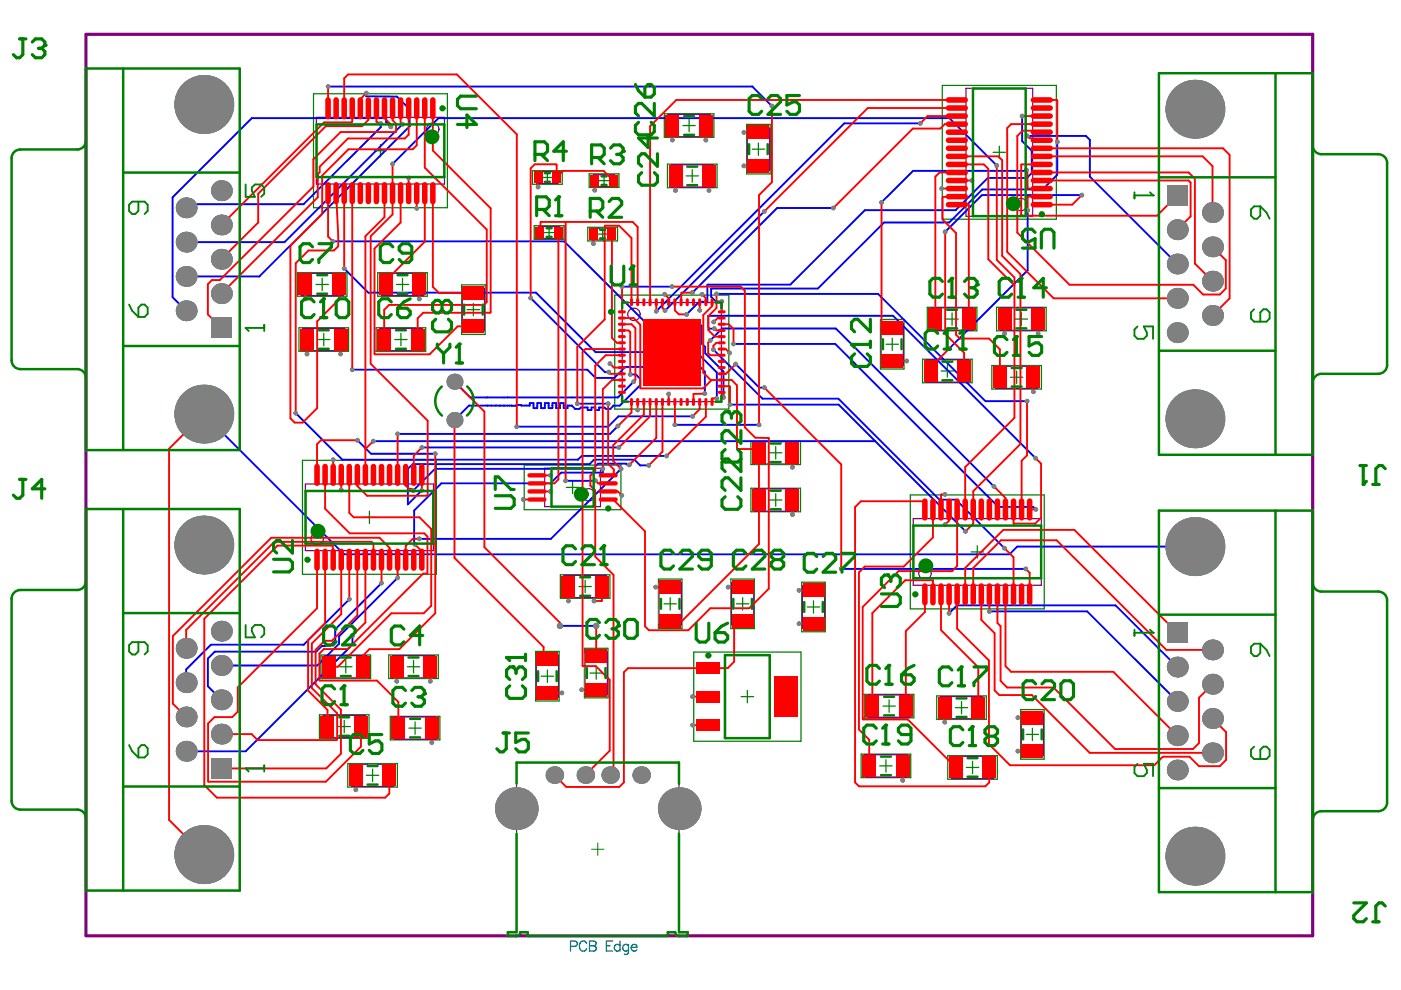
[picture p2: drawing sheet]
<svg xmlns="http://www.w3.org/2000/svg" width="297mm" height="210mm" viewBox="0 0 297 210" stroke-linecap="round" stroke-linejoin="round" font-family="sans-serif">
<g fill="none" stroke="#008000" stroke-width=".26">
<path d="M66.5 19.9h28.4v24.1h-28.4zM199.8 18.1h24.2v28.4h-24.2zM79.3 32h2.7M80.7 30.6v2.7M112.9 36.2h6.3v2.9h-6.3zM114.8 37.6h2.5M116.1 36.4v2.5M124.9 36.9h6.3v2.8h-6.3zM126.8 38.3h2.5M128.1 37.1v2.4M140.8 24.1h10.6v5h-10.6zM141.5 34.8h10.5v5h-10.5z"/>
<path d="M144.8 26.6h2.6M145.5 37.3h2.6M146.1 25.3v2.6M146.8 36v2.6M158.3 26.4h5v10.5h-5zM159.5 31.6h2.6M160.8 30.3v2.6M210.6 32.3h2.6M211.9 31v2.6M63.1 57.8h10.5v5h-10.5zM68.3 59v2.6M80.1 57.8h10.5v5h-10.5z"/>
<path d="M85.3 59v2.6M113.3 47.9h6.3v2.9h-6.3zM115.2 49.3h2.5M116.4 48.1v2.5M124.6 48.2h6.3v2.9h-6.3zM126.5 49.6h2.5M127.8 48.4v2.5M63.4 69.5h10.5v5h-10.5zM67 60.3h2.6M67.3 72h2.7M68.6 70.7v2.6M79.7 69.5h10.6v5h-10.6z"/>
<path d="M83.7 72h2.6M84 60.3h2.7M85 70.7v2.6M97.9 60.4h5v10.5h-5zM99 65.7h2.7M100.4 64.3v2.7M130.3 62.6h24.2v24.1h-24.2zM141.1 74.7h2.6M142.4 73.3v2.7M186.7 67.7h5v10.5h-5zM187.9 73h2.6M189.2 71.7v2.6"/>
<path d="M195.6 76.2h10.5v5h-10.5zM196.6 65.2h10.5v4.9h-10.5zM199.5 78.7h2.7M200.5 67.7h2.7M200.9 77.3v2.7M201.9 66.3v2.7M210.3 77.5h10.5v5h-10.5zM211.3 65.2h10.5v4.9h-10.5zM214.2 80h2.7M215.2 67.7h2.7M215.5 78.7v2.6M216.5 66.3v2.7"/>
<path d="M64.1 97.6h28.4v24.2h-28.4zM111.1 98.6h20.5v9.5h-20.5zM159.2 93.5h10.5v5h-10.5zM163.2 96h2.6M164.5 94.7v2.6M77 109.7h2.6M78.3 108.4v2.6M120.1 103.3h2.6M121.4 102v2.7M159.2 103.5h10.5v5h-10.5zM163.2 106h2.6M164.5 104.7v2.6"/>
<path d="M193 104.9h28.4v24.2h-28.4zM205.9 117h2.6M207.2 115.7v2.6M68.1 138.9h10.5v5h-10.5zM82.4 138.9h10.5v5h-10.5zM113.6 138.1h5v10.5h-5zM118.8 121.9h10.5v5h-10.5zM122.8 124.4h2.6M123.9 137.5h5v10.5h-5zM124.1 123v2.7M139.6 122.8h5v10.5h-5zM140.8 128h2.6"/>
<path d="M142.1 126.7v2.6M147.1 138.3h22.7v18.9h-22.7zM155 122.8h5v10.5h-5zM156.1 128h2.7M157.5 126.7v2.6M170 123.4h5v10.5h-5zM171.2 128.7h2.6M172.5 127.4v2.6M67.7 151.5h10.5v5h-10.5zM71.7 154h2.6M72 141.4h2.6M73 152.7v2.7"/>
<path d="M73.3 140.1v2.6M82.8 151.9h10.5v5h-10.5zM86.4 141.4h2.6M86.7 154.4h2.6M87.7 140.1v2.6M88 153.1v2.6M114.7 143.4h2.7M116.1 142.1v2.6M125.1 142.7h2.6M126.4 141.4v2.6M157.1 147.7h2.7M158.5 146.4v2.6"/>
<path d="M182.6 159.9h10.5v5h-10.5zM183.2 147.2h10.6v5h-10.6zM187.2 149.7h2.6M188.5 148.4v2.6M198.6 147.5h10.5v5h-10.5zM202.5 150h2.7M203.9 148.7v2.7M216.4 150.5h5v10.5h-5zM217.6 155.7h2.6M218.9 154.4v2.6M73.7 161.9h10.6v5h-10.6zM77.7 164.4h2.6"/>
<path d="M79 163.1v2.6M186.5 162.4h2.7M187.8 161.1v2.6M200.9 160.2h10.6v5h-10.6zM204.9 162.7h2.6M206.2 161.4v2.6"/>
</g>
<path d="M126.7 178.7v2.7M125.4 180.1h2.7" fill="none" stroke="#008000" stroke-width=".21"/>
<g fill="none" stroke="#800080" stroke-width=".26">
<path d="M204.8 18.7h14.1v27.2h-14.1zM67.1 24.9h27.1v14.1h-27.1zM113.8 36.4h4.5v2.5h-4.5zM125.8 37.1h4.5v2.4h-4.5zM141.6 24.3h9v4.7h-9zM142.3 34.9h8.9v4.8h-8.9zM158.4 27.2h4.8v8.9h-4.8zM63.8 57.9h9v4.8h-9zM80.9 57.9h8.9v4.8h-8.9zM114.2 48.1h4.5v2.5h-4.5zM125.5 48.4h4.5v2.5h-4.5zM64.2 69.6h8.9v4.8h-8.9z"/>
<path d="M80.5 69.6h9v4.8h-9zM98 61.2h4.7v8.9h-4.7zM131.9 64.2h21v21h-21zM186.8 68.5h4.7v9h-4.7zM196.4 76.3h8.9v4.7h-8.9zM197.4 65.3h8.9v4.7h-8.9zM211.1 77.6h8.9v4.8h-8.9zM212.1 65.3h8.9v4.7h-8.9zM115.5 99.3h11.8v8.1h-11.8zM160 93.6h8.9v4.8h-8.9zM64.7 102.6h27.2v14.1h-27.2zM160 103.6h8.9v4.8h-8.9z"/>
<path d="M193.6 110h27.2v14.1h-27.2zM68.8 139h9v4.7h-9zM83.2 139h8.9v4.7h-8.9zM113.7 138.9h4.7v8.9h-4.7zM119.6 122h8.9v4.7h-8.9zM124 138.2h4.8v9h-4.8zM139.7 123.6h4.8v8.9h-4.8zM153.6 138.9h9.7v17.6h-9.7zM155.1 123.6h4.7v8.9h-4.7zM170.1 124.2h4.7v9h-4.7zM68.5 151.7h9v4.7h-9zM83.5 152h9v4.7h-9z"/>
<path d="M184 147.3h9v4.8h-9zM199.4 147.7h8.9v4.7h-8.9zM216.5 151.2h4.8v9h-4.8zM74.5 162h9v4.7h-9zM109.5 161.7h34.5v36h1.8v.7h-1.8a.79 .79 0 0 1-.8-.7h-1.6v.7h-29.7v-.7h-1.6a.79 .79 0 0 1-.8 .7h-1.8v-.7h1.8zM183.4 160h8.9v4.7h-8.9zM201.7 160.4h9v4.7h-9z"/>
<circle cx="91.7" cy="27.4" r="1.31"/>
<circle cx="216.4" cy="43.4" r="1.31"/>
<circle cx="134.4" cy="66.6" r="1.31"/>
<circle cx="67.2" cy="114.3" r="1.31"/>
<circle cx="124.8" cy="104.9" r="1.31"/>
<circle cx="196.1" cy="121.6" r="1.31"/>
</g>
<path d="M111.9 198.4h29.7" fill="none" stroke="#008080" stroke-width=".26"/>
<path d="M125 199.5h.9l.4 .2v.6l-.4 .2a.56 .56 0 0 1 .5 .6 .56 .56 0 0 1-.5 .6h-.9zM129.9 199.5h-1.3v2.2h1.3M131.5 199.5v2.2M121 200.6h.9a.56 .56 0 0 0 .5-.5 .56 .56 0 0 0-.5-.6h-.9v2.2M124.4 200a.79 .79 0 0 0-.9-.5 .79 .79 0 0 0-.6 .8 .93 .93 0 0 0 .2 1 .93 .93 0 0 0 1 .3l.3-.5M125 200.5h.9M128.6 200.5h.8M131.5 200.5a.68 .68 0 0 0-1-.1 .68 .68 0 0 0 0 1 .68 .68 0 0 0 1-.1M133.3 200.5a.68 .68 0 0 0-1.1-.1 .68 .68 0 0 0 0 1 .68 .68 0 0 0 1.1-.1M133.3 200.2v1.7a.56 .56 0 0 1-.4 .4 .56 .56 0 0 1-.6 0M133.8 200.8a.67 .67 0 0 0 .4 .8 .67 .67 0 0 0 .8-.3M133.9 200.5a.59 .59 0 0 1 .7-.3 .59 .59 0 0 1 .4 .6h-1.2z" fill="none" stroke="#008080" stroke-width=".27"/>
<path d="M18.2 7.3h260.1v191.1h-260.1z" fill="none" stroke="#800080" stroke-width=".67"/>
<g fill="none" stroke="#00f" stroke-width=".4">
<path d="M69.6 18.4h89.9l4.2 4.1M77.7 19.8v.6l6.5 .1 2.7 2.7v3.6l-31.9 31.8h-15.5M80.7 26.2v.8l-16.3 16.3h-24.2l-.7 .8M82.9 26.9l-1-1-.1-.9h-28.4l-16.8 16.8v21.2l2.9 2.9M83.2 34.8l9.8-9.8h108.3l10 10.1M85.4 26.3l-25.1 25h-20.8M195.1 26.2h-16.1l-39.9 39.8M216.7 24.6v5.3l2.1 2.1v4.7l-1.1 1h-8.3l-6.8 6.9h-19.2l-15.8 15.7h-17.6v3.6l-1.8 .1-2.6 2.7M217.6 36l-.2 .2h-23.8l-6.7 6.7M217.8 28.8h12.4l.9 .9v7.8l18.5 18.5M224.2 30.1v7l-3.1 3.1h-12.8l-7 7h-13.9l-14 14h-22.6v1.7l1 1h1.2M70.6 51.2h49l17 16.9h11.2l1 1.1v3.7l.7 .6v1.4l3.9 3.9v5.5"/>
<path d="M73 56.9l5.1 5.1h35.6l12.6 12.7h21.4l4.3 4.3v5.5M162 44.8l-21 21.1M176.7 44.1h-11.9l-18 17.9M217.9 44.6v12.7l-16.6 16.6M229.4 41.4h-21.2l-7.8 7.8M74.7 78.4h49.8l1.8 1.7h3.9l2.4-2.3h15.8l1 1v4.7M112.5 63.2l15.7 15.7h.9M131.9 60.8h10.6M133.6 79.4h1.2l1 .9v1.4l-4.4 4.3h-1.4l-.6 .7h-.9l-.3-.3h-1.2v.5h-.8v-.5h-.8v.5h-.8v-.5h-1.4l-.3 .3h-1l-.6-.7h-1v.5h-.8v-1h-.8v1h-.8v-1h-.8v1h-.8v-1h-.8v1h-.8v-1h-.8v1h-.8v-1h-.8v.5h-1.8v-.1h-.8v.1h-.4h-9.9l-3 3.1M150.6 72.2l2.5-2.5h24.1l33.5 33.4M151.2 74.1l10.5 10.4h16.1l21.4 21.4h3.5l10.2 10.3M151.4 69.7h-1l-.2-.2v-2.5h39.1l30.3 30.1"/>
<path d="M151.9 62.3h34.3l22.7 22.8h8.9M155.5 72.9h21.6l34.6 34.6h7.4l.5 .5M156 77.2l5 5h1.1M43.2 87.8l29.8 29.7h141l1.7-1.6h37.6M62.7 87.6l9.9 9.9h49.9l.8-.8h18M75.8 93.3l2.9 2.9h13.6M79.1 93.5h106.5M89.5 94.9h41.7M96.4 80.9l3.3 3.4h31.3l3.4-3.4M103.4 86h.1M104.2 86h.1M106 86h.1"/>
<path d="M106.8 86h.1M122.4 85.6h6.5M127.8 99.4l-.1 .8h-8.7l-2.3 2.3h-23.1l-5.8 5.7v7.1l.2 .1M131 90.3l-1.7 1.7h-45M131.7 99.4l-14.9 14.9h-27.9M133.4 98.6h-.4l-.2-.3h-6l-1.1 1.1h-33.5l-4.6 4.6M137.6 98.7h-1.9l-1.2-1.2h-8.6l-.9 .9h-37.5l-1 1v7.5l2.9-2.9M143.1 90.1h17.8M146.8 88.3h-15.7l-2.2 2.2h-19.3M154.8 85.8h23l7.8 7.7M185.6 93.5l19.1 19.2M119.9 101.9h6.4"/>
<path d="M74.1 127.1l-9.7 9.6h-19.7l-5.2 5.2v2.8M74.7 134.7v2l-22.6 22.6h-12.6M80.9 123.6l-9.8 9.8v2.4l-1.2 1.2h-1.7l-1.2 1.2h-21.5l-1.4 1.4v5.9l2.8 2.9M84.3 122.5l-12.4 12.4v1.6l-4.6 4.6h-20.4M118.7 132.7h7.7M178.4 120.6h39.1M201.2 130l1.7-1.6h33.6l13.1 13M209.8 129.6h20.7l19.1 19.1"/>
</g>
<g fill="#808080">
<circle cx="126.4" cy="132.7" r=".67"/>
<circle cx="118.7" cy="132.7" r=".67"/>
<circle cx="134.4" cy="80.9" r=".5"/>
<circle cx="133.6" cy="79.4" r=".5"/>
<circle cx="74.1" cy="127.1" r=".5"/>
<circle cx="85.4" cy="26.3" r=".5"/>
<circle cx="74.7" cy="134.7" r=".5"/>
<circle cx="82.9" cy="26.9" r=".5"/>
<circle cx="84.3" cy="122.5" r=".5"/>
<circle cx="142.5" cy="60.8" r=".5"/>
<circle cx="131.9" cy="60.8" r=".5"/>
<circle cx="119.9" cy="101.9" r=".5"/>
<circle cx="126.3" cy="101.9" r=".5"/>
<circle cx="75.8" cy="93.3" r=".5"/>
<circle cx="92.3" cy="96.2" r=".5"/>
<circle cx="217.9" cy="44.6" r=".5"/>
<circle cx="201.3" cy="73.9" r=".5"/>
<circle cx="217.6" cy="36" r=".5"/>
<circle cx="186.9" cy="42.9" r=".5"/>
<circle cx="211.3" cy="35.1" r=".5"/>
<circle cx="83.2" cy="34.8" r=".5"/>
<circle cx="80.7" cy="26.2" r=".5"/>
<circle cx="77.7" cy="19.8" r=".5"/>
<circle cx="79.1" cy="93.5" r=".5"/>
<circle cx="131" cy="90.3" r=".5"/>
<circle cx="84.3" cy="92" r=".5"/>
<circle cx="149.4" cy="83.5" r=".5"/>
<circle cx="74.7" cy="78.4" r=".5"/>
<circle cx="150.6" cy="72.2" r=".5"/>
<circle cx="210.7" cy="103.1" r=".5"/>
<circle cx="176.7" cy="44.1" r=".5"/>
<circle cx="146.8" cy="62" r=".5"/>
<circle cx="133.4" cy="98.6" r=".5"/>
<circle cx="87.6" cy="104" r=".5"/>
<circle cx="73" cy="56.9" r=".5"/>
<circle cx="152" cy="84.5" r=".5"/>
<circle cx="151.4" cy="69.7" r=".5"/>
<circle cx="219.6" cy="97.1" r=".5"/>
<circle cx="139.1" cy="66" r=".5"/>
<circle cx="195.1" cy="26.2" r=".5"/>
<circle cx="131.2" cy="94.9" r=".5"/>
<circle cx="89.5" cy="94.9" r=".5"/>
<circle cx="141.3" cy="96.7" r=".5"/>
<circle cx="62.7" cy="87.6" r=".5"/>
<circle cx="217.8" cy="85.1" r=".5"/>
<circle cx="151.9" cy="62.3" r=".5"/>
<circle cx="141" cy="65.9" r=".5"/>
<circle cx="162" cy="44.8" r=".5"/>
<circle cx="131.7" cy="99.4" r=".5"/>
<circle cx="88.9" cy="114.3" r=".5"/>
<circle cx="146.8" cy="88.3" r=".5"/>
<circle cx="109.6" cy="90.5" r=".5"/>
<circle cx="212.9" cy="116.2" r=".5"/>
<circle cx="151.2" cy="74.1" r=".5"/>
<circle cx="145.6" cy="66.7" r=".5"/>
<circle cx="216.7" cy="24.6" r=".5"/>
<circle cx="137.6" cy="98.7" r=".5"/>
<circle cx="89.4" cy="104" r=".5"/>
<circle cx="70.6" cy="51.2" r=".5"/>
<circle cx="153.4" cy="84.3" r=".5"/>
<circle cx="219.6" cy="108" r=".5"/>
<circle cx="155.5" cy="72.9" r=".5"/>
<circle cx="127.8" cy="99.4" r=".5"/>
<circle cx="88" cy="115.4" r=".5"/>
<circle cx="143.1" cy="90.1" r=".5"/>
<circle cx="160.9" cy="90.1" r=".5"/>
<circle cx="163.7" cy="22.5" r=".5"/>
<circle cx="69.6" cy="18.4" r=".5"/>
<circle cx="156" cy="77.2" r=".5"/>
<circle cx="162.1" cy="82.2" r=".5"/>
<circle cx="178.4" cy="120.6" r=".5"/>
<circle cx="217.5" cy="120.6" r=".5"/>
<circle cx="153" cy="63.9" r=".5"/>
<circle cx="224.2" cy="30.1" r=".5"/>
<circle cx="209.8" cy="129.6" r=".5"/>
<circle cx="217.8" cy="28.8" r=".5"/>
<circle cx="204.7" cy="112.7" r=".5"/>
<circle cx="154.8" cy="85.8" r=".5"/>
<circle cx="122.4" cy="85.6" r=".5"/>
<circle cx="128.9" cy="85.6" r=".5"/>
<circle cx="80.9" cy="123.6" r=".5"/>
<circle cx="229.4" cy="41.4" r=".5"/>
<circle cx="200.4" cy="49.2" r=".5"/>
<circle cx="200.3" cy="104.8" r=".5"/>
<circle cx="148.8" cy="62.4" r=".5"/>
<circle cx="151.3" cy="68.3" r=".5"/>
<circle cx="140.9" cy="62.4" r=".5"/>
<circle cx="148.3" cy="65.8" r=".5"/>
<circle cx="112.5" cy="63.2" r=".5"/>
<circle cx="129.1" cy="78.9" r=".5"/>
<circle cx="129.3" cy="77.1" r=".5"/>
<circle cx="201.2" cy="130" r=".5"/>
<circle cx="200.4" cy="111.2" r=".5"/>
<circle cx="131.8" cy="105" r=".5"/>
<circle cx="154.7" cy="74.8" r=".5"/>
<circle cx="125.9" cy="127.4" r=".5"/>
<circle cx="75.4" cy="167.5" r=".5"/>
<circle cx="91.2" cy="144.4" r=".5"/>
<circle cx="72.3" cy="103.9" r=".5"/>
<circle cx="119.1" cy="146.9" r=".5"/>
<circle cx="123.3" cy="146.2" r=".5"/>
<circle cx="111" cy="105.9" r=".5"/>
<circle cx="72.2" cy="75.1" r=".5"/>
<circle cx="116.7" cy="104.2" r=".5"/>
<circle cx="64.8" cy="63.4" r=".5"/>
<circle cx="146.8" cy="147.7" r=".5"/>
<circle cx="139" cy="124.5" r=".5"/>
<circle cx="154.4" cy="124.5" r=".5"/>
<circle cx="141.8" cy="83.5" r=".5"/>
<circle cx="86.6" cy="37.8" r=".5"/>
<circle cx="169.4" cy="125.1" r=".5"/>
<circle cx="168" cy="109.1" r=".5"/>
<circle cx="125.8" cy="51.7" r=".5"/>
<circle cx="168" cy="99.1" r=".5"/>
<circle cx="114.1" cy="39.6" r=".5"/>
<circle cx="200.3" cy="153.1" r=".5"/>
<circle cx="150.3" cy="40.4" r=".5"/>
<circle cx="215.8" cy="152.2" r=".5"/>
<circle cx="192.2" cy="76.5" r=".5"/>
<circle cx="149.7" cy="29.7" r=".5"/>
<circle cx="157.7" cy="35.2" r=".5"/>
<circle cx="220.1" cy="70.7" r=".5"/>
<circle cx="206.1" cy="38.3" r=".5"/>
<circle cx="91.6" cy="157.4" r=".5"/>
<circle cx="84.1" cy="144.4" r=".5"/>
<circle cx="70.6" cy="97.5" r=".5"/>
<circle cx="120.5" cy="127.4" r=".5"/>
<circle cx="65.1" cy="75.1" r=".5"/>
<circle cx="116.7" cy="100.8" r=".5"/>
<circle cx="146.8" cy="153.7" r=".5"/>
<circle cx="88.9" cy="63.4" r=".5"/>
<circle cx="135.2" cy="86.9" r=".5"/>
<circle cx="88.4" cy="44.2" r=".5"/>
<circle cx="169.4" cy="132.2" r=".5"/>
<circle cx="191.4" cy="165.5" r=".5"/>
<circle cx="126.1" cy="40.3" r=".5"/>
<circle cx="143.2" cy="40.4" r=".5"/>
<circle cx="215.8" cy="159.3" r=".5"/>
<circle cx="142.6" cy="29.7" r=".5"/>
<circle cx="157.7" cy="28.1" r=".5"/>
<circle cx="219.1" cy="83.1" r=".5"/>
<circle cx="213" cy="70.7" r=".5"/>
<circle cx="199.7" cy="40" r=".5"/>
<circle cx="137.7" cy="69.9" r=".87"/>
<circle cx="140.9" cy="69.9" r=".87"/>
<circle cx="144" cy="69.9" r=".87"/>
<circle cx="147.2" cy="69.9" r=".87"/>
<circle cx="137.7" cy="73.1" r=".87"/>
<circle cx="140.9" cy="73.1" r=".87"/>
<circle cx="144" cy="73.1" r=".87"/>
<circle cx="147.2" cy="73.1" r=".87"/>
<circle cx="137.7" cy="76.2" r=".87"/>
<circle cx="140.9" cy="76.2" r=".87"/>
<circle cx="144" cy="76.2" r=".87"/>
<circle cx="147.2" cy="76.2" r=".87"/>
<circle cx="137.7" cy="79.4" r=".87"/>
<circle cx="140.9" cy="79.4" r=".87"/>
<circle cx="144" cy="79.4" r=".87"/>
<circle cx="147.2" cy="79.4" r=".87"/>
<circle cx="96.4" cy="89.1" r="1.71"/>
<circle cx="96.4" cy="80.9" r="1.71"/>
<circle cx="46.9" cy="148.4" r="2.22"/>
<circle cx="46.9" cy="141.1" r="2.22"/>
<circle cx="46.9" cy="62.3" r="2.22"/>
<circle cx="46.9" cy="55" r="2.22"/>
<circle cx="46.9" cy="47.7" r="2.22"/>
<circle cx="46.9" cy="40.4" r="2.22"/>
<circle cx="109.5" cy="171.4" r="4.5"/>
<circle cx="117.5" cy="164.3" r="1.87"/>
<circle cx="135.9" cy="164.3" r="1.87"/>
<circle cx="129.4" cy="164.3" r="1.87"/>
<circle cx="257.1" cy="145.1" r="2.22"/>
<circle cx="257.1" cy="152.3" r="2.22"/>
<circle cx="257.1" cy="59.6" r="2.22"/>
<circle cx="257.1" cy="66.9" r="2.22"/>
<circle cx="257.1" cy="45.1" r="2.22"/>
<circle cx="46.9" cy="155.7" r="2.22"/>
<circle cx="46.9" cy="133.8" r="2.22"/>
<circle cx="257.1" cy="137.8" r="2.22"/>
<circle cx="257.1" cy="159.6" r="2.22"/>
<circle cx="257.1" cy="52.3" r="2.22"/>
<circle cx="39.5" cy="152" r="2.22"/>
<circle cx="39.5" cy="144.7" r="2.22"/>
<circle cx="39.5" cy="65.9" r="2.22"/>
<circle cx="39.5" cy="58.6" r="2.22"/>
<circle cx="39.5" cy="44.1" r="2.22"/>
<circle cx="124.1" cy="164.3" r="1.87"/>
<circle cx="144" cy="171.4" r="4.5"/>
<circle cx="249.6" cy="163.3" r="2.22"/>
<circle cx="249.6" cy="141.4" r="2.22"/>
<circle cx="249.6" cy="148.7" r="2.22"/>
<circle cx="249.6" cy="56" r="2.22"/>
<circle cx="249.6" cy="63.3" r="2.22"/>
<circle cx="39.5" cy="159.3" r="2.22"/>
<circle cx="39.5" cy="137.5" r="2.22"/>
<circle cx="39.5" cy="51.3" r="2.22"/>
<circle cx="253.3" cy="181.5" r="6.3"/>
<circle cx="253.3" cy="115.9" r="6.3"/>
<circle cx="249.6" cy="156" r="2.22"/>
<circle cx="253.3" cy="23.2" r="6.3"/>
<circle cx="249.6" cy="48.7" r="2.22"/>
<circle cx="249.6" cy="70.5" r="2.22"/>
<circle cx="253.3" cy="88.8" r="6.3"/>
<circle cx="43.2" cy="22.2" r="6.3"/>
<circle cx="43.2" cy="181.2" r="6.3"/>
<circle cx="43.2" cy="115.6" r="6.3"/>
<circle cx="43.2" cy="87.8" r="6.3"/>
</g>
<g fill="#808080">
<path d="M44.7 160.7h4.5v4.4h-4.5z" fill-rule="evenodd"/>
<path d="M44.7 67.3h4.5v4.4h-4.5z" fill-rule="evenodd"/>
<path d="M247.4 39.2h4.4v4.4h-4.4z" fill-rule="evenodd"/>
<path d="M247.4 131.9h4.4v4.5h-4.4z" fill-rule="evenodd"/>
</g>
<g fill="none" stroke="#f00" stroke-width=".4">
<path d="M69.6 18.4v4.6M77.7 19.8l-1.3 1.2v2M73 23v-6.4l.8-.8h23.1l12.7 12.7v62M74.7 23v2.8l-.2 .1h-5.8l-21.8 21.8M78.1 23v2.4l-1.3 1.3h-7.7l-14.4 14.4v6.1l-7.8 7.8M79.8 23v2.8l.9 .4M81.5 23v2l1.4 1.4v.5M83.2 23v2.5l.8 .8-.1 1.7h-11.7l-5.8 5.8v5.8l-19.8 19.8h-1.7l-.8 .8v6.5l2.8 2.8M83.2 34.8v10.7l-4.6 4.6v27l12.1 12.1v15.8l-12.9 .1-2-2v-2.4M84.9 23v2.9l.5 .4M86.6 23v5.6l-.8 .8h-12l-6 5.9v1.2l-.4 .4v4.9l-20.5 20.5M86.6 37.8v3.2"/>
<path d="M88.4 23v7.8l-.9 .8h-13.6l-5.6 5.6v8.2l-6.7 6.7v36.6l.9 .9h1.7l3-3.1v-18.4l4.7-4.6v-3.2M90.1 23v12.5l13.1 13.2v15.4l-.6 .5h-20.1l-1 1.1v6.3M91.8 23v8.9l12.2 12.3v22l-.1 .1h-14.2l-1.1 1.2v4.5M114.1 37.6v2M126.1 38.3v2M130 38.3l-2-2.1h-8.6l-1.4 1.4v-2.6l-.1-.2h-4.5l-.9 .9v27.5M142.6 26.6v3.1M143.2 37.3v3.1M149.7 26.6v3.1M150.3 37.3v3.1M157.7 35.2h3.1M157.7 28.1h3.1"/>
<path d="M163.7 22.5v16.1l-2.8 2.8v48.7M199.7 40h3.2M202.9 34.9h5.7l.9 .9v19.2l5.6 5.5M202.9 33.1h8.8l.8 .9v20.2l3.8 3.9v36.1l-10 9.9v6.9l-1.6 1.7M202.9 21.2h-59.5l-5.6 5.6v37.3M202.9 36.6h-3.7l-.9 .9v30.2M202.9 26.3h-2.6l-.9 1h-5.9l-16.8 16.8M202.9 38.3h3.2M202.9 24.6h-6.2l-1.6 1.6M202.9 22.9h-18.9l-22 21.9M211.3 35.1v20l3.8 3.7v29.8l-10.5 10.4v9M216.7 24.6h4.2"/>
<path d="M217.6 36l.2 .2 .1 3.8h3M217.8 28.8l.4 .4 2.7 .5M220.9 34.9l-4.4 .1v10.5l.2 .2h28.6l4.3-4.3M220.9 28h-2v-.3h-2.1l-1.1 1.1v20.5l11.1 11.1h26.2l2.1 2h3.5l1.3-1.2v-6l-2.8-2.9M220.9 38.3h31.1l.4 .4v7.2l-2.8 2.8M220.9 33.1h34.1l2.1 2.1v9.9M220.9 26.3h-6.5l-.9 .9v26.2l9.9 9.9h26.2M220.9 21.2l3.3 .1v8.8M220.9 36.6h31.1l1.3 1.3v18l3.8 3.7M220.9 31.4h38.4l1.4 1.4v30.5l-3.6 3.6M69.6 41v9.2l1 1M71.3 41l.4 11.2-.9 .9h-5.4l-2.7 2.7v31.8"/>
<path d="M73 41v15.9M74.7 41v37.4M81.5 41v5l-4 4.1v50.6M84.9 41v6.2l-5.5 5.5v22.4h11.7l5.9-5.9h3.4M88.4 41v3.2M90.1 41v10.2l-8.3 8.3v.8M91.8 41v19.8l1.3 1.3h7.3M114.4 49.3l.2-2.2h19.5l1.1 1v16M118.4 49.3v52.4l-.8 .8h-3.8M119.9 47.1v54.8M125.8 49.6v2.1M129.7 49.6v22.1l1.1 1h1"/>
<path d="M186.9 42.9v26.5h2.3M200.4 49.2v21.6l4 4v3.9M202.9 41.7l-3 .1v4.8l2.8 2.8v21.6l.8 .8h6.2l2.3 2.3v5.9M202.9 43.4l2.5 .1v24.2M220.9 41.7h-2.9l-.1 2.9M229.4 41.4l-2.1 2h-6.4M64.8 60.3v3.1M65.1 72v3.1M72.2 72v3.1M88.9 60.3v3.1M129.1 78.9l.3 .4h2.4M129.3 77.1l.9 .8h1.6"/>
<path d="M131.8 74h-7.7l-.6 .6v66.5l2.8 .1 3 3v15l-5.2 5.1M131.8 75.3h-3.4l-2.2 2.2v22.3l-1 1v2.2l1 1v14l3.9 3.9v41.7l-.7 .7M131.8 68.7h2.1l.8 .9v11l-.3 .3M131.8 67.4h2.5l1.5 1.5v13.4h13.3l1.8-1.7M131.8 70.1h1.5l.3 .3v9M131.9 60.8l-.1 5.3M133.9 64.1v-13.6l-2.6-2.6h-3l-.1 19.8-5.8 5.8v12.1M139.1 64.1v1.9M140.5 64.1v1.2l.5 .6M140.9 62.4l.9 .8v.9M142.5 60.8h14.6l.8 .8v29l2.2 2.2 2.9 .1v31.9l-4.1 4.2h-8.3l-4.7 4.6h-8.3l-.8-.8v-20.2l-6.8-6.7h-1M143.1 64.1v1.7l.8 .9h1.7"/>
<path d="M146.8 62h-2.3l-.1 2.1M148.3 64.1v1.7M148.8 62.4l.9 .8v.9M150.6 72.2l-.5 .4v2.3l.5 .4h2.4M151 64.1v.8l-1.9 1.9v12.2l1.6 1.6h4.4l1.2 1.1v13.4l4.6 .1v20.2l-16.2 16.2h-2.6M151.4 69.7l.4 .4h1.2M151.9 62.3v3l-1.7 1.8v2.9l1.4 1.4h1.4M153 68.7h1.5l1 1v3.2M153 66.1h.1M153 67.4h-.8l-.9 .9M153 72.7h-1.1l-.7 .6v.8M153 74h.9l.8 .8"/>
<path d="M153 63.9v2.2M156 77.2l-2.1 2.1h-.9M189.2 76.5h3M201.3 73.9l-4 4v.8M213 67.7v3M219.1 80v3.1M220.1 67.7v3M43.2 87.8l-7.4 7.3v78.7l7.4 7.4M70.6 97.5v3.2M75.8 93.3h-7.7l-.9 .9v6.5M79.1 93.5l-1.6 1.7M84.3 92v8.7"/>
<path d="M89.5 94.9l-1.8 1.7v4.1M92.3 96.2v33.8l-7.6 7.6h-6.4l-1.4 1.5v2.3M96.4 80.9l6.3 6.4v28.7l16 16v.7M96.4 89.1v29.2l18.9 18.9v2.6h.8M128.9 85.6v12.7l1.2 1.2v1.3h-1.1M131.8 80.6h-2l-2 1.9v16.9M133.9 85.2v2.3l-2.9 2.8M135.2 85.2v1.7M136.5 85.2v2.7l-6.5 6.5v3.3l1.7 1.7M137.8 85.2v3.1l-6.6 6.6M139.1 85.2v7.6l-5.7 5.8M140.5 85.2v10.6l-2.9 2.9"/>
<path d="M141.8 83.5v1.7M143.1 85.2v4.9M148.3 85.2v1.6l-1.5 1.5M149.4 83.5h-2.4v1.7M149.7 85.2v3.1l-8.4 8.4M152 84.5h-1v.7M153 83.2h.4v1.1M153 81.9h1.7l.1 .1v3.8M162.1 82.2l16.3 16.3v22.1M168 96v3.1M217.8 85.1v11.4l-1.2 1.2v10.3M219.6 97.1l1.1 1.2v11.5l-1.2 1.2h-4.5l-.1-3"/>
<path d="M67.2 118.7v10.3l-16.8 16.7v5.2l-1.2 1.1h-3.7l-1.4 1.4v12.3h25l7.4-7.4v-4.3M68.9 118.7v13.4l-3.6 3.6v10.7l4.1 4.1v3.5M68.9 100.7v7.2l5.3 5.2h15.7l.7 .7v7.8h-.9l-16 16h-5l-1 1 .1 5.7h12.1l4.6 4.5v5.6M70.6 118.7v-3h-11.8l-15.5 15.5v35.3l2.7 2.6h35.7l.8-.9v-3.8M72.3 118.7v11.5l-6.2 6.2v9.5l5.4 5.3v5.6l-.2 .1h-16.7l-1.2-1.2h-6.5M72.3 100.7v3.2M74.1 100.7v8l.9 1h13.9l2.5 2.5v16.2l-1.6 1.6h-6.8l-11.4 11.4h-1.8M74.1 118.7v8.4M75.8 118.7v11.8l-5.4 5.4h-1.6l-1.9 1.9v7.3l5.4 5.4v9.3l-3.1 3.1h-22.3M77.5 118.7v13.3l-2.8 2.7M79.2 118.7v-3.4l-.4-.4h-20.6l-18.7 18.7v3.9M80.9 118.7v4.9"/>
<path d="M82.6 118.7v-2.5l-2.1-2.2h-23l-20.9 20.9v14.3l2.9 2.8M84.3 118.7v3.8M86 100.7v2.2l.7 .7h.5l.4 .4M88 115.4l1.4 1.5v1.8M88.9 114.3h-1.4l-1.5 1.5v2.9M89.4 100.7v3.3M111 105.9h2.8M113.8 104.2h2.9M113.8 100.8h2.9M126.3 101.9l.5 .6h2.2M129 104.2h2l.8 .8M168 106v3.1"/>
<path d="M196.1 108v-1.7h-13.6l-1.2 1.2v58.4l.8 .8h26.8l.8-.8v-3.2M197.8 108v6l-6.2 6.1h-8.3l-1.2 1.3v33.3l2.2 2.1v5.6M200.3 104.8l-.8 .1v3.1M201.2 108v2.4l-.8 .8M202.9 108v12l-1 1.1h-11.4l-7.6 7.6v23.7l9.6 .1 10.2 10.2M210.7 103.1l2.5 2.5v2.4M212.9 116.2l2 2v7.8M218.3 108h1.3M218.3 108h.1M120.5 124.4v3M126.4 132.7v6.5M127.6 124.4v2.9l-1.7 .1"/>
<path d="M139 124.5h3.1M154.4 124.5h3.1M157.5 131.6h-1.8v8.7l-1.4 1.4h-21.1l-.9 .8v23.4l-1 1h-11.2l-2.6-2.6M169.4 132.2h3.1M169.4 125.1h3.1M196.1 126v3.8l-4 4v15.9M197.8 126l-.1-3h-5.8l-6.9 7v19.7M199.5 126v7.6l7.9 7.9v8.5M201.2 126v4M202.9 126v7.3l6.8 6.7v17.8l4.4 4.5h30.6l1.8-1.9h5.7l2 2.1h4.4l1.4-1.4v-5.9l-2.9-2.9M204.6 126v-5.6l8.1-8.1h15.1l21.8 21.9M206.3 126v-5.6l5.9-5.8h11.8l23.3 23.2h9.8"/>
<path d="M208.1 126v5.4l2.8 2.8v12.2l1 1h6.9l12.2 12.2h26.1M209.8 126v3.6M211.5 126v6.1l.6 .7v11.6l1.4 1.4h9.9l13 13h16.6l1.2-1.3v-9.6l2.9-2.8M213.2 126v15.2l1.2 1.2h21.6l13.6 13.6M217.5 120.6l.8 .8v4.6M84.1 141.4v3M91.2 141.4v3M91.6 154.4v3M116.1 146.9h3M123.3 146.2h3.1M146.8 153.7h3.4M146.8 147.7h3.4"/>
<path d="M200.3 150v3.1M215.8 159.3h3.1M215.8 152.2h3.1M75.4 164.4v3.1M191.4 162.4v3.1"/>
</g>
<g fill="#808080">
<circle cx="126.4" cy="132.7" r=".67"/>
<circle cx="118.7" cy="132.7" r=".67"/>
<circle cx="134.4" cy="80.9" r=".5"/>
<circle cx="133.6" cy="79.4" r=".5"/>
<circle cx="74.1" cy="127.1" r=".5"/>
<circle cx="85.4" cy="26.3" r=".5"/>
<circle cx="74.7" cy="134.7" r=".5"/>
<circle cx="82.9" cy="26.9" r=".5"/>
<circle cx="84.3" cy="122.5" r=".5"/>
<circle cx="142.5" cy="60.8" r=".5"/>
<circle cx="131.9" cy="60.8" r=".5"/>
<circle cx="119.9" cy="101.9" r=".5"/>
<circle cx="126.3" cy="101.9" r=".5"/>
<circle cx="75.8" cy="93.3" r=".5"/>
<circle cx="92.3" cy="96.2" r=".5"/>
<circle cx="217.9" cy="44.6" r=".5"/>
<circle cx="201.3" cy="73.9" r=".5"/>
<circle cx="217.6" cy="36" r=".5"/>
<circle cx="186.9" cy="42.9" r=".5"/>
<circle cx="211.3" cy="35.1" r=".5"/>
<circle cx="83.2" cy="34.8" r=".5"/>
<circle cx="80.7" cy="26.2" r=".5"/>
<circle cx="77.7" cy="19.8" r=".5"/>
<circle cx="79.1" cy="93.5" r=".5"/>
<circle cx="131" cy="90.3" r=".5"/>
<circle cx="84.3" cy="92" r=".5"/>
<circle cx="149.4" cy="83.5" r=".5"/>
<circle cx="74.7" cy="78.4" r=".5"/>
<circle cx="150.6" cy="72.2" r=".5"/>
<circle cx="210.7" cy="103.1" r=".5"/>
<circle cx="176.7" cy="44.1" r=".5"/>
<circle cx="146.8" cy="62" r=".5"/>
<circle cx="133.4" cy="98.6" r=".5"/>
<circle cx="87.6" cy="104" r=".5"/>
<circle cx="73" cy="56.9" r=".5"/>
<circle cx="152" cy="84.5" r=".5"/>
<circle cx="151.4" cy="69.7" r=".5"/>
<circle cx="219.6" cy="97.1" r=".5"/>
<circle cx="139.1" cy="66" r=".5"/>
<circle cx="195.1" cy="26.2" r=".5"/>
<circle cx="131.2" cy="94.9" r=".5"/>
<circle cx="89.5" cy="94.9" r=".5"/>
<circle cx="141.3" cy="96.7" r=".5"/>
<circle cx="62.7" cy="87.6" r=".5"/>
<circle cx="217.8" cy="85.1" r=".5"/>
<circle cx="151.9" cy="62.3" r=".5"/>
<circle cx="141" cy="65.9" r=".5"/>
<circle cx="162" cy="44.8" r=".5"/>
<circle cx="131.7" cy="99.4" r=".5"/>
<circle cx="88.9" cy="114.3" r=".5"/>
<circle cx="146.8" cy="88.3" r=".5"/>
<circle cx="109.6" cy="90.5" r=".5"/>
<circle cx="212.9" cy="116.2" r=".5"/>
<circle cx="151.2" cy="74.1" r=".5"/>
<circle cx="145.6" cy="66.7" r=".5"/>
<circle cx="216.7" cy="24.6" r=".5"/>
<circle cx="137.6" cy="98.7" r=".5"/>
<circle cx="89.4" cy="104" r=".5"/>
<circle cx="70.6" cy="51.2" r=".5"/>
<circle cx="153.4" cy="84.3" r=".5"/>
<circle cx="219.6" cy="108" r=".5"/>
<circle cx="155.5" cy="72.9" r=".5"/>
<circle cx="127.8" cy="99.4" r=".5"/>
<circle cx="88" cy="115.4" r=".5"/>
<circle cx="143.1" cy="90.1" r=".5"/>
<circle cx="160.9" cy="90.1" r=".5"/>
<circle cx="163.7" cy="22.5" r=".5"/>
<circle cx="69.6" cy="18.4" r=".5"/>
<circle cx="156" cy="77.2" r=".5"/>
<circle cx="162.1" cy="82.2" r=".5"/>
<circle cx="178.4" cy="120.6" r=".5"/>
<circle cx="217.5" cy="120.6" r=".5"/>
<circle cx="153" cy="63.9" r=".5"/>
<circle cx="224.2" cy="30.1" r=".5"/>
<circle cx="209.8" cy="129.6" r=".5"/>
<circle cx="217.8" cy="28.8" r=".5"/>
<circle cx="204.7" cy="112.7" r=".5"/>
<circle cx="154.8" cy="85.8" r=".5"/>
<circle cx="122.4" cy="85.6" r=".5"/>
<circle cx="128.9" cy="85.6" r=".5"/>
<circle cx="80.9" cy="123.6" r=".5"/>
<circle cx="229.4" cy="41.4" r=".5"/>
<circle cx="200.4" cy="49.2" r=".5"/>
<circle cx="200.3" cy="104.8" r=".5"/>
<circle cx="148.8" cy="62.4" r=".5"/>
<circle cx="151.3" cy="68.3" r=".5"/>
<circle cx="140.9" cy="62.4" r=".5"/>
<circle cx="148.3" cy="65.8" r=".5"/>
<circle cx="112.5" cy="63.2" r=".5"/>
<circle cx="129.1" cy="78.9" r=".5"/>
<circle cx="129.3" cy="77.1" r=".5"/>
<circle cx="201.2" cy="130" r=".5"/>
<circle cx="200.4" cy="111.2" r=".5"/>
<circle cx="131.8" cy="105" r=".5"/>
<circle cx="154.7" cy="74.8" r=".5"/>
<circle cx="125.9" cy="127.4" r=".5"/>
<circle cx="75.4" cy="167.5" r=".5"/>
<circle cx="91.2" cy="144.4" r=".5"/>
<circle cx="72.3" cy="103.9" r=".5"/>
<circle cx="119.1" cy="146.9" r=".5"/>
<circle cx="123.3" cy="146.2" r=".5"/>
<circle cx="111" cy="105.9" r=".5"/>
<circle cx="72.2" cy="75.1" r=".5"/>
<circle cx="116.7" cy="104.2" r=".5"/>
<circle cx="64.8" cy="63.4" r=".5"/>
<circle cx="146.8" cy="147.7" r=".5"/>
<circle cx="139" cy="124.5" r=".5"/>
<circle cx="154.4" cy="124.5" r=".5"/>
<circle cx="141.8" cy="83.5" r=".5"/>
<circle cx="86.6" cy="37.8" r=".5"/>
<circle cx="169.4" cy="125.1" r=".5"/>
<circle cx="168" cy="109.1" r=".5"/>
<circle cx="125.8" cy="51.7" r=".5"/>
<circle cx="168" cy="99.1" r=".5"/>
<circle cx="114.1" cy="39.6" r=".5"/>
<circle cx="200.3" cy="153.1" r=".5"/>
<circle cx="150.3" cy="40.4" r=".5"/>
<circle cx="215.8" cy="152.2" r=".5"/>
<circle cx="192.2" cy="76.5" r=".5"/>
<circle cx="149.7" cy="29.7" r=".5"/>
<circle cx="157.7" cy="35.2" r=".5"/>
<circle cx="220.1" cy="70.7" r=".5"/>
<circle cx="206.1" cy="38.3" r=".5"/>
<circle cx="91.6" cy="157.4" r=".5"/>
<circle cx="84.1" cy="144.4" r=".5"/>
<circle cx="70.6" cy="97.5" r=".5"/>
<circle cx="120.5" cy="127.4" r=".5"/>
<circle cx="65.1" cy="75.1" r=".5"/>
<circle cx="116.7" cy="100.8" r=".5"/>
<circle cx="146.8" cy="153.7" r=".5"/>
<circle cx="88.9" cy="63.4" r=".5"/>
<circle cx="135.2" cy="86.9" r=".5"/>
<circle cx="88.4" cy="44.2" r=".5"/>
<circle cx="169.4" cy="132.2" r=".5"/>
<circle cx="191.4" cy="165.5" r=".5"/>
<circle cx="126.1" cy="40.3" r=".5"/>
<circle cx="143.2" cy="40.4" r=".5"/>
<circle cx="215.8" cy="159.3" r=".5"/>
<circle cx="142.6" cy="29.7" r=".5"/>
<circle cx="157.7" cy="28.1" r=".5"/>
<circle cx="219.1" cy="83.1" r=".5"/>
<circle cx="213" cy="70.7" r=".5"/>
<circle cx="199.7" cy="40" r=".5"/>
<circle cx="137.7" cy="69.9" r=".87"/>
<circle cx="140.9" cy="69.9" r=".87"/>
<circle cx="144" cy="69.9" r=".87"/>
<circle cx="147.2" cy="69.9" r=".87"/>
<circle cx="137.7" cy="73.1" r=".87"/>
<circle cx="140.9" cy="73.1" r=".87"/>
<circle cx="144" cy="73.1" r=".87"/>
<circle cx="147.2" cy="73.1" r=".87"/>
<circle cx="137.7" cy="76.2" r=".87"/>
<circle cx="140.9" cy="76.2" r=".87"/>
<circle cx="144" cy="76.2" r=".87"/>
<circle cx="147.2" cy="76.2" r=".87"/>
<circle cx="137.7" cy="79.4" r=".87"/>
<circle cx="140.9" cy="79.4" r=".87"/>
<circle cx="144" cy="79.4" r=".87"/>
<circle cx="147.2" cy="79.4" r=".87"/>
<circle cx="96.4" cy="89.1" r="1.71"/>
<circle cx="96.4" cy="80.9" r="1.71"/>
<circle cx="46.9" cy="148.4" r="2.22"/>
<circle cx="46.9" cy="141.1" r="2.22"/>
<circle cx="46.9" cy="62.3" r="2.22"/>
<circle cx="46.9" cy="55" r="2.22"/>
<circle cx="46.9" cy="47.7" r="2.22"/>
<circle cx="46.9" cy="40.4" r="2.22"/>
<circle cx="109.5" cy="171.4" r="4.5"/>
<circle cx="117.5" cy="164.3" r="1.87"/>
<circle cx="135.9" cy="164.3" r="1.87"/>
<circle cx="129.4" cy="164.3" r="1.87"/>
<circle cx="257.1" cy="145.1" r="2.22"/>
<circle cx="257.1" cy="152.3" r="2.22"/>
<circle cx="257.1" cy="59.6" r="2.22"/>
<circle cx="257.1" cy="66.9" r="2.22"/>
<circle cx="257.1" cy="45.1" r="2.22"/>
<circle cx="46.9" cy="155.7" r="2.22"/>
<circle cx="46.9" cy="133.8" r="2.22"/>
<circle cx="257.1" cy="137.8" r="2.22"/>
<circle cx="257.1" cy="159.6" r="2.22"/>
<circle cx="257.1" cy="52.3" r="2.22"/>
<circle cx="39.5" cy="152" r="2.22"/>
<circle cx="39.5" cy="144.7" r="2.22"/>
<circle cx="39.5" cy="65.9" r="2.22"/>
<circle cx="39.5" cy="58.6" r="2.22"/>
<circle cx="39.5" cy="44.1" r="2.22"/>
<circle cx="124.1" cy="164.3" r="1.87"/>
<circle cx="144" cy="171.4" r="4.5"/>
<circle cx="249.6" cy="163.3" r="2.22"/>
<circle cx="249.6" cy="141.4" r="2.22"/>
<circle cx="249.6" cy="148.7" r="2.22"/>
<circle cx="249.6" cy="56" r="2.22"/>
<circle cx="249.6" cy="63.3" r="2.22"/>
<circle cx="39.5" cy="159.3" r="2.22"/>
<circle cx="39.5" cy="137.5" r="2.22"/>
<circle cx="39.5" cy="51.3" r="2.22"/>
<circle cx="253.3" cy="181.5" r="6.3"/>
<circle cx="253.3" cy="115.9" r="6.3"/>
<circle cx="249.6" cy="156" r="2.22"/>
<circle cx="253.3" cy="23.2" r="6.3"/>
<circle cx="249.6" cy="48.7" r="2.22"/>
<circle cx="249.6" cy="70.5" r="2.22"/>
<circle cx="253.3" cy="88.8" r="6.3"/>
<circle cx="43.2" cy="22.2" r="6.3"/>
<circle cx="43.2" cy="181.2" r="6.3"/>
<circle cx="43.2" cy="115.6" r="6.3"/>
<circle cx="43.2" cy="87.8" r="6.3"/>
</g>
<g fill="#808080">
<path d="M44.7 160.7h4.5v4.4h-4.5z" fill-rule="evenodd"/>
<path d="M44.7 67.3h4.5v4.4h-4.5z" fill-rule="evenodd"/>
<path d="M247.4 39.2h4.4v4.4h-4.4z" fill-rule="evenodd"/>
<path d="M247.4 131.9h4.4v4.5h-4.4z" fill-rule="evenodd"/>
</g>
<g fill="#f00">
<path d="M63.6 69.8h2.9v4.4h-2.9z" fill-rule="evenodd"/>
<path d="M68.3 139.1h2.9v4.5h-2.9z" fill-rule="evenodd"/>
<path d="M80 69.8h2.9v4.4h-2.9z" fill-rule="evenodd"/>
<path d="M89.8 139.1h2.9v4.5h-2.9z" fill-rule="evenodd"/>
</g>
<path d="M127.4 105.9h3.1M127.4 104.2h3.1M127.4 102.5h3.1" fill="none" stroke="#f00" stroke-width=".92"/>
<g fill="#f00">
<path d="M128.8 48.5h1.9v2.3h-1.9z" fill-rule="evenodd"/>
<path d="M158.6 33.7h4.4v2.9h-4.4z" fill-rule="evenodd"/>
<path d="M201.2 160.5h2.9v4.5h-2.9z" fill-rule="evenodd"/>
<path d="M208.3 160.5h2.9v4.5h-2.9z" fill-rule="evenodd"/>
<path d="M63.3 58.1h2.9v4.4h-2.9z" fill-rule="evenodd"/>
<path d="M68 151.8h2.9v4.5h-2.9z" fill-rule="evenodd"/>
</g>
<path d="M69.6 21.2v3.5M69.6 39.2v3.5M71.3 21.2v3.5M71.3 39.2v3.5M68.9 98.9v3.6M70.6 98.9v3.6M68.9 116.9v3.5M70.6 116.9v3.5" fill="none" stroke="#f00" stroke-width="1.2"/>
<path d="M74 162.2h2.9v4.4h-2.9z" fill-rule="evenodd" fill="#f00"/>
<g fill="none" stroke="#f00" stroke-width="1.2">
<path d="M74.7 21.2v3.5M74.7 39.2v3.5M76.4 21.2v3.5M76.4 39.2v3.5M79.8 21.2v3.5M79.8 39.2v3.5M81.5 21.2v3.5M81.5 39.2v3.5M84.9 21.2v3.5M84.9 39.2v3.5M86.6 21.2v3.5M86.6 39.2v3.5"/>
<path d="M74.1 98.9v3.6M75.8 98.9v3.6M79.2 98.9v3.6M80.9 98.9v3.6M84.3 98.9v3.6M86 98.9v3.6M87.7 98.9v3.6M74.1 116.9v3.5M75.8 116.9v3.5M79.2 116.9v3.5M80.9 116.9v3.5M84.3 116.9v3.5"/>
<path d="M86 116.9v3.5M87.7 116.9v3.5"/>
</g>
<path d="M90.1 152.1h2.9v4.5h-2.9z" fill-rule="evenodd" fill="#f00"/>
<path d="M90.1 21.2v3.5M90.1 39.2v3.5M91.8 21.2v3.5M91.8 39.2v3.5" fill="none" stroke="#f00" stroke-width="1.2"/>
<g fill="#f00">
<path d="M113.2 36.4h1.8v2.4h-1.8z" fill-rule="evenodd"/>
<path d="M117.1 36.4h1.8v2.4h-1.8z" fill-rule="evenodd"/>
</g>
<path d="M127.4 100.8h3.1" fill="none" stroke="#f00" stroke-width=".92"/>
<path d="M129.1 37.1h1.9v2.4h-1.9z" fill-rule="evenodd" fill="#f00"/>
<g fill="none" stroke="#f00" stroke-width=".66">
<path d="M133.9 63.6v1M135.2 63.6v1M137.8 63.6v1M139.1 63.6v1M140.5 63.6v1M143.1 63.6v1M144.4 63.6v1M145.7 63.6v1M148.3 63.6v1M149.7 63.6v1M151 63.6v1M133.9 84.7v1.1"/>
<path d="M135.2 84.7v1.1M137.8 84.7v1.1M139.1 84.7v1.1M140.5 84.7v1.1M143.1 84.7v1.1M144.4 84.7v1.1M145.7 84.7v1.1M148.3 84.7v1.1M149.7 84.7v1.1M151 84.7v1.1"/>
</g>
<g fill="#f00">
<path d="M148.9 35.1h2.9v4.4h-2.9z" fill-rule="evenodd"/>
<path d="M148.2 24.4h2.9v4.5h-2.9z" fill-rule="evenodd"/>
<path d="M159.5 93.8h2.9v4.4h-2.9z" fill-rule="evenodd"/>
<path d="M159.5 103.8h2.9v4.4h-2.9z" fill-rule="evenodd"/>
<path d="M190.6 147.5h2.9v4.4h-2.9z" fill-rule="evenodd"/>
</g>
<path d="M197.8 106.3v3.5M199.5 106.3v3.5M197.8 124.2v3.6M199.5 124.2v3.6" fill="none" stroke="#f00" stroke-width="1.2"/>
<g fill="#f00">
<path d="M195.9 76.4h2.9v4.5h-2.9z" fill-rule="evenodd"/>
<path d="M196.9 65.4h2.9v4.5h-2.9z" fill-rule="evenodd"/>
</g>
<path d="M202.9 106.3v3.5M204.6 106.3v3.5M202.9 124.2v3.6M204.6 124.2v3.6" fill="none" stroke="#f00" stroke-width="1.2"/>
<path d="M203 76.4h2.9v4.5h-2.9z" fill-rule="evenodd" fill="#f00"/>
<path d="M208.1 106.3v3.5M209.8 106.3v3.5M213.2 106.3v3.5M214.9 106.3v3.5M218.3 106.3v3.5M208.1 124.2v3.6M209.8 124.2v3.6M213.2 124.2v3.6M214.9 124.2v3.6M218.3 124.2v3.6" fill="none" stroke="#f00" stroke-width="1.2"/>
<g fill="#f00">
<path d="M217.7 77.8h2.8v4.4h-2.8z" fill-rule="evenodd"/>
<path d="M218.7 65.4h2.8v4.5h-2.8z" fill-rule="evenodd"/>
<path d="M117.5 48.1h1.8v2.4h-1.8z" fill-rule="evenodd"/>
<path d="M158.6 26.6h4.4v2.9h-4.4z" fill-rule="evenodd"/>
<path d="M75.4 139.1h2.9v4.5h-2.9z" fill-rule="evenodd"/>
<path d="M70.7 69.8h2.9v4.4h-2.9z" fill-rule="evenodd"/>
<path d="M82.7 139.1h2.9v4.5h-2.9z" fill-rule="evenodd"/>
<path d="M87.1 69.8h2.9v4.4h-2.9z" fill-rule="evenodd"/>
<path d="M113.8 145.5h4.5v2.9h-4.5z" fill-rule="evenodd"/>
</g>
<path d="M112.3 105.9h3.1M112.3 104.2h3.1M112.3 102.5h3.1" fill="none" stroke="#f00" stroke-width=".92"/>
<g fill="#f00">
<path d="M124.2 144.8h4.4v2.9h-4.4z" fill-rule="evenodd"/>
<path d="M139.9 130.1h4.4v2.9h-4.4z" fill-rule="evenodd"/>
<path d="M139.9 123h4.4v2.9h-4.4z" fill-rule="evenodd"/>
</g>
<path d="M131.3 75.3h1.1M131.3 76.6h1.1M131.3 77.9h1.1M131.3 79.3h1.1M131.3 70.1h1.1M131.3 71.4h1.1M131.3 72.7h1.1M131.3 74h1.1M131.3 66.1h1.1M131.3 67.4h1.1M131.3 81.9h1.1M131.3 83.2h1.1" fill="none" stroke="#f00" stroke-width=".66"/>
<g fill="#f00">
<path d="M124.9 48.5h1.8v2.3h-1.8z" fill-rule="evenodd"/>
<path d="M147.7 146.5h5v2.5h-5z" fill-rule="evenodd"/>
<path d="M147.7 140.4h5v2.5h-5z" fill-rule="evenodd"/>
<path d="M155.2 130.1h4.5v2.9h-4.5z" fill-rule="evenodd"/>
<path d="M155.2 123h4.5v2.9h-4.5z" fill-rule="evenodd"/>
</g>
<path d="M152.5 79.3h1M152.5 77.9h1M152.5 76.6h1M152.5 75.3h1M152.5 74h1M152.5 72.7h1M152.5 71.4h1M152.5 70.1h1M152.5 67.4h1M152.5 66.1h1M152.5 83.2h1M152.5 81.9h1" fill="none" stroke="#f00" stroke-width=".66"/>
<path d="M170.2 123.7h4.5v2.9h-4.5z" fill-rule="evenodd" fill="#f00"/>
<path d="M201.1 40h3.5M201.1 38.3h3.5M201.1 34.9h3.5M201.1 33.1h3.5M201.1 29.7h3.5M201.1 28h3.5M201.1 24.6h3.5M201.1 22.9h3.5M201.1 41.7h3.5" fill="none" stroke="#f00" stroke-width="1.2"/>
<path d="M216.7 150.7h4.4v2.9h-4.4z" fill-rule="evenodd" fill="#f00"/>
<path d="M219.1 40h3.6M219.1 38.3h3.6M219.1 34.9h3.6M219.1 33.1h3.6M219.1 29.7h3.6M219.1 28h3.6M219.1 24.6h3.6M219.1 22.9h3.6M219.1 41.7h3.6" fill="none" stroke="#f00" stroke-width="1.2"/>
<path d="M75.1 151.8h2.9v4.5h-2.9z" fill-rule="evenodd" fill="#f00"/>
<path d="M67.2 98.9v3.6M72.3 98.9v3.6M77.5 98.9v3.6M67.2 116.9v3.5M72.3 116.9v3.5M77.5 116.9v3.5" fill="none" stroke="#f00" stroke-width="1.2"/>
<path d="M70.4 58.1h2.9v4.4h-2.9z" fill-rule="evenodd" fill="#f00"/>
<path d="M73 21.2v3.5M73 39.2v3.5M78.1 21.2v3.5M78.1 39.2v3.5" fill="none" stroke="#f00" stroke-width="1.2"/>
<g fill="#f00">
<path d="M81.1 162.2h2.9v4.4h-2.9z" fill-rule="evenodd"/>
<path d="M83 152.1h2.9v4.5h-2.9z" fill-rule="evenodd"/>
</g>
<path d="M82.6 98.9v3.6M89.4 98.9v3.6M82.6 116.9v3.5M89.4 116.9v3.5" fill="none" stroke="#f00" stroke-width="1.2"/>
<path d="M87.4 58.1h2.9v4.4h-2.9z" fill-rule="evenodd" fill="#f00"/>
<path d="M83.2 21.2v3.5M83.2 39.2v3.5M88.4 21.2v3.5M88.4 39.2v3.5" fill="none" stroke="#f00" stroke-width="1.2"/>
<g fill="#f00">
<path d="M113.8 138.4h4.5v2.9h-4.5z" fill-rule="evenodd"/>
<path d="M119.1 122.1h2.9v4.5h-2.9z" fill-rule="evenodd"/>
</g>
<path d="M112.3 100.8h3.1" fill="none" stroke="#f00" stroke-width=".92"/>
<g fill="#f00">
<path d="M124.2 137.7h4.4v2.9h-4.4z" fill-rule="evenodd"/>
<path d="M126.2 122.1h2.9v4.5h-2.9z" fill-rule="evenodd"/>
</g>
<path d="M131.3 68.7h1.1M136.5 63.6v1M141.8 63.6v1M131.3 80.6h1.1M136.5 84.7v1.1M141.8 84.7v1.1" fill="none" stroke="#f00" stroke-width=".66"/>
<g fill="#f00">
<path d="M125.2 37.1h1.8v2.4h-1.8z" fill-rule="evenodd"/>
<path d="M141.1 24.4h2.9v4.5h-2.9z" fill-rule="evenodd"/>
<path d="M147.7 152.5h5v2.5h-5z" fill-rule="evenodd"/>
</g>
<path d="M147 63.6v1M152.5 68.7h1M147 84.7v1.1M152.5 80.6h1" fill="none" stroke="#f00" stroke-width=".66"/>
<g fill="#f00">
<path d="M182.8 160.2h2.9v4.4h-2.9z" fill-rule="evenodd"/>
<path d="M183.5 147.5h2.9v4.4h-2.9z" fill-rule="evenodd"/>
<path d="M170.2 130.8h4.5v2.9h-4.5z" fill-rule="evenodd"/>
<path d="M166.6 93.8h2.9v4.4h-2.9z" fill-rule="evenodd"/>
<path d="M166.6 103.8h2.9v4.4h-2.9z" fill-rule="evenodd"/>
<path d="M189.9 160.2h2.9v4.4h-2.9z" fill-rule="evenodd"/>
<path d="M198.9 147.8h2.9v4.5h-2.9z" fill-rule="evenodd"/>
</g>
<path d="M196.1 106.3v3.5M201.2 106.3v3.5M206.3 106.3v3.5M196.1 124.2v3.6M201.2 124.2v3.6M206.3 124.2v3.6" fill="none" stroke="#f00" stroke-width="1.2"/>
<path d="M204 65.4h2.9v4.5h-2.9z" fill-rule="evenodd" fill="#f00"/>
<path d="M201.1 36.6h3.5M201.1 31.4h3.5M201.1 26.3h3.5M201.1 21.2h3.5M201.1 43.4h3.5" fill="none" stroke="#f00" stroke-width="1.2"/>
<path d="M216.7 157.8h4.4v2.9h-4.4z" fill-rule="evenodd" fill="#f00"/>
<path d="M211.5 106.3v3.5M216.6 106.3v3.5M211.5 124.2v3.6M216.6 124.2v3.6" fill="none" stroke="#f00" stroke-width="1.2"/>
<g fill="#f00">
<path d="M210.6 77.8h2.8v4.4h-2.8z" fill-rule="evenodd"/>
<path d="M211.6 65.4h2.8v4.5h-2.8z" fill-rule="evenodd"/>
</g>
<path d="M219.1 36.6h3.6M219.1 31.4h3.6M219.1 26.3h3.6M219.1 21.2h3.6M219.1 43.4h3.6" fill="none" stroke="#f00" stroke-width="1.2"/>
<g fill="#f00">
<path d="M113.5 48.1h1.9v2.4h-1.9z" fill-rule="evenodd"/>
<path d="M98.1 60.7h4.5v2.8h-4.5z" fill-rule="evenodd"/>
<path d="M186.9 75.1h4.5v2.9h-4.5z" fill-rule="evenodd"/>
<path d="M80.3 58.1h2.9v4.4h-2.9z" fill-rule="evenodd"/>
<path d="M98.1 67.8h4.5v2.8h-4.5z" fill-rule="evenodd"/>
<path d="M206 147.8h2.9v4.5h-2.9z" fill-rule="evenodd"/>
<path d="M164.2 143.4h5v8.6h-5z" fill-rule="evenodd"/>
<path d="M186.9 68h4.5v2.9h-4.5z" fill-rule="evenodd"/>
<path d="M141.8 35.1h2.9v4.4h-2.9z" fill-rule="evenodd"/>
<path d="M136.4 67.6h12.1v14.1h-12.1z" fill-rule="evenodd"/>
</g>
<g fill="none" stroke="#008000" stroke-width=".53">
<path d="M18.2 14.5h32.6v80.9h-32.6zM26.1 14.5v80.9M206.3 18.8h11.2v27h-11.2zM245.7 15.5h32.6v80.9h-32.6zM270.4 15.5v80.9M2.5 33.5v42.9M4.3 31.7h12.1M26.1 36.6h24.7M67.1 26.4h27.1v11.1h-27.1zM115.5 38.6h1.1M115.5 36.7h1.1M127.5 39.2h1.1"/>
<path d="M127.5 37.4h1.1M145.1 28.6h2.1M145.1 24.7h2.1M145.7 39.3h2.1M145.7 35.3h2.1M158.8 30.6v2.1M162.8 30.6v2.1M245.7 37.6h24.7M280.2 32.7h12M294.1 34.5v42.9M67.3 58.3h2.1M84.3 58.3h2.1"/>
<path d="M115.9 48.4h1M115.9 50.2h1M127.2 48.7h1.1M127.2 50.6h1.1M4.3 78.3h12.1M26.1 73.4h24.7M67.3 62.3h2.1M67.6 74h2.1M67.6 70h2.1M84 74h2.1M84 70h2.1M84.3 62.3h2.1"/>
<path d="M98.4 64.6v2.1M102.3 64.6v2.1M133.2 64.2h-1.3v1.2M151.7 64.2h1.2v1.2M187.2 71.9v2.1M191.1 71.9v2.1M199.8 76.7h2.1M200.8 69.6h2.1M200.8 65.7h2.1M214.5 78h2.1M215.5 69.6h2.1M215.5 65.7h2.1"/>
<path d="M245.7 74.4h24.7M280.2 79.3h12M116.9 99.3h9v8.1h-9zM131.9 83.9v1.3h1.3M152.9 83.9v1.3h-1.2M163.4 98h2.1M163.4 94h2.1M199.8 80.6h2.1M214.5 82h2.1M18.2 107.9h32.6v80.9h-32.6zM26.1 107.9v80.9M64.8 104.1h27.1v11.2h-27.1z"/>
<path d="M163.4 108h2.1M163.4 104h2.1M193.7 111.4h27v11.2h-27zM245.7 108.3h32.6v80.9h-32.6zM270.4 108.3v80.9M2.5 126.9v42.9M4.3 125.1h12.1M26.1 130h24.7M72.3 139.4h2.1M86.6 139.4h2.1M123 126.3h2.1M123 122.4h2.1"/>
<path d="M140.1 127v2.1M144.1 127v2.1M153.7 138.9h9.5v17.6h-9.5zM155.5 127v2.1M159.4 127v2.1M170.5 127.6v2.1M174.5 127.6v2.1M245.7 130.3h24.7M280.2 125.4h12M294.1 127.3v42.9M71.9 156h2.1M71.9 152.1h2.1"/>
<path d="M72.3 143.3h2.1M86.6 143.3h2.1M87 156.3h2.1M87 152.4h2.1M114.1 142.3v2.1M118 142.3v2.1M124.4 141.7v2.1M128.4 141.7v2.1M187.5 151.7h2.1M187.5 147.7h2.1M202.8 152h2.1M202.8 148.1h2.1"/>
<path d="M216.9 154.7v2.1M220.9 154.7v2.1M4.3 171.7h12.1M26.1 166.8h24.7M77.9 166.4h2.1M77.9 162.4h2.1M109.5 176.8v20.9h-1.8v.7h1.8M109.5 166.1v-4.4h34.5v4.4M144 176.8v20.9h1.8v.7h-1.8M186.8 164.4h2.1M186.8 160.4h2.1M205.1 164.7h2.2"/>
<path d="M205.1 160.7h2.2M245.7 167.1h24.7M280.2 172h12M110.3 197.7h1.6v.7h29.7v-.7h1.6"/>
</g>
<path d="M52.1 162.9h3.9M56 162.3v1.3" fill="none" stroke="#008000" stroke-width=".39"/>
<circle cx="52.1" cy="162.9" r=".2" fill="#008000"/>
<path d="M52.1 39.1v2.6h1.9l-.6-1.3v-.6l.6-.7h1.4l.6 .7v1.3l-.6 .6M52.1 69.5h3.9M56 68.9v1.3M52.1 132.5v2.6h1.9l-.6-1.3v-.6l.6-.7h1.4l.6 .7v1.3l-.6 .6M52.1 162.9l.6 .7" fill="none" stroke="#008000" stroke-width=".39"/>
<circle cx="52.1" cy="69.5" r=".2" fill="#008000"/>
<path d="M240.5 40.8v1.3M240.5 41.4h4M27.4 64.6l.6 1.3 1.3 1.3M29.3 65.2l.7-.6h.7l.6 .6v1.3l-.6 .7h-1.4zM52.1 69.5l.6 .7M241.2 161.9l-.7 .7v1.3l.7 .7h1.3l.7-.7v-.6l-.7-1.4h2v2.7" fill="none" stroke="#008000" stroke-width=".39"/>
<circle cx="244.5" cy="41.4" r=".2" fill="#008000"/>
<path d="M29.3 42.8v1.9l-.6 .7h-.7l-.6-.7v-1.3l.6-.6h2.7l.6 .6v1.3l-.6 .7M243.8 40.8l.7 .6M265.2 44.4l.7-.6h1.3v1.9l-.6 .7h-.7l-.7-.7zM267.2 43.8l1.3 1.3 .7 1.3M265.9 65.6l-.7 .6v1.3l.7 .7h2.6l.7-.7v-1.3l-.7-.6h-.6l-.7 .6v2M27.4 158l.6 1.3 1.3 1.3M29.3 158.6l.7-.6h.7l.6 .6v1.3l-.6 .7h-1.4z" fill="none" stroke="#008000" stroke-width=".39"/>
<path d="M4.2 101.6h1.3M4.8 101.6v3.4l-.6 .6h-.7l-.7-.6M9.5 103.6h-2.7l2-2v4M70.9 146.1l-.6-.7h-1.4l-.6 .7v2.6l.6 .7h1.4l.6-.7M72.3 149.4h1.3M72.9 145.4v4" fill="none" stroke="#008000" stroke-width=".67"/>
<circle cx="72.9" cy="145.4" r=".33" fill="#008000"/>
<path d="M66.6 64l-.7-.6h-1.3l-.7 .6v2.7l.7 .7h1.3l.7-.7M67.9 67.4h1.4M68.6 63.4v4M72.9 145.4l-.6 .7" fill="none" stroke="#008000" stroke-width=".67"/>
<circle cx="68.6" cy="63.4" r=".33" fill="#008000"/>
<path d="M66.3 52.3l-.7-.6h-1.3l-.7 .6v2.7l.7 .7h1.3l.7-.7M67.6 51.7h2.7v.6l-2.7 2.7v.7M68.6 63.4l-.7 .6M71.3 64l.6-.6h1.4l.6 .6v2.7l-.6 .7h-1.4l-.6-.7zM86 146.4l-.7-.7h-1.3l-.7 .7v2.7l.7 .6h1.3l.7-.6M87.3 146.4l.7-.7h1.3l.7 .7v.7" fill="none" stroke="#008000" stroke-width=".67"/>
<circle cx="90" cy="147.1" r=".33" fill="#008000"/>
<path d="M92.7 73v.6l1.4 1.4M94.1 75v2M95.4 73v.6l-1.3 1.4M96.7 77h1.4M97.4 73v4M88.6 147.7h.7M89.3 147.7l.7 .7v.7l-.7 .6h-1.3l-.7-.6M90 147.1l-.7 .6" fill="none" stroke="#008000" stroke-width=".67"/>
<circle cx="97.4" cy="73" r=".33" fill="#008000"/>
<path d="M97 26.4h4l-2-2v2.7M101 20.4h-3.3l-.7 .7v1.3l.7 .7h3.3M92.4 67.7l-.7 .7v1.3l.7 .7h2.7l.6-.7v-1.3l-.6-.7M93.7 64.4l-.6-.7h-.7l-.7 .7v1.3l.7 .7h.7l.6-.7M93.7 64.4l.7-.7h.7l.6 .7v1.3l-.6 .7h-.7l-.7-.7M93.7 64.4v1.3M97.4 73l-.7 .6M108.1 145.4l-.7 .7v1.3l.7 .7h2.6l.7-.7v-1.3l-.7-.7M108.7 141.4h-.6l-.7 .7v1.3l.7 .7" fill="none" stroke="#008000" stroke-width=".67"/>
<circle cx="108.7" cy="141.4" r=".33" fill="#008000"/>
<path d="M107.4 139.4h4M111.4 138.7v1.4M108.7 141.4l.7 .7M109.4 142.1v.6M109.4 142.1l.7-.7h.6l.7 .7v1.3l-.7 .7" fill="none" stroke="#008000" stroke-width=".67"/>
<circle cx="107.4" cy="139.4" r=".33" fill="#008000"/>
<path d="M113.4 32.7h2l.7-.6v-1.4l-.7-.6h-2v4M114.8 32.7l1.3 1.4M120.1 32.1h-2.7l2-2v4M113.8 44.4h2l.7-.7v-1.3l-.7-.7h-2v4M115.1 44.4l1.4 1.3M117.8 45.7h1.3M118.5 41.7v4M105 105.1h3.3l.7 .7v1.3l-.7 .7h-3.3M105 103.8v-2.7h.7l2.6 2.7h.7M107.4 139.4l.7 .7" fill="none" stroke="#008000" stroke-width=".67"/>
<circle cx="118.5" cy="41.7" r=".33" fill="#008000"/>
<path d="M118.5 41.7l-.7 .7M127.1 132l-.7-.7h-1.3l-.7 .7v2.7l.7 .6h1.3l.7-.6M128.4 132l.7-.7h1.3l.7 .7v.7" fill="none" stroke="#008000" stroke-width=".67"/>
<circle cx="131.1" cy="132.7" r=".33" fill="#008000"/>
<path d="M129.6 56.4v3.3l.6 .7h1.4l.6-.7v-3.3M134.2 56.4v4M133.6 60.4h1.3M129.8 133.3h.6M130.4 133.3l.7 .7v.7l-.7 .6h-1.3l-.7-.6M131.1 132.7l-.7 .6M132.4 132l.7-.7h1.3l.7 .7v2.7l-.7 .6h-1.3l-.7-.6z" fill="none" stroke="#008000" stroke-width=".67"/>
<circle cx="134.2" cy="56.4" r=".33" fill="#008000"/>
<path d="M125.4 33.4h2l.7-.7v-1.3l-.7-.7h-2v4M126.8 33.4l1.3 1.3M129.4 31.4l.7-.7h1.3l.7 .7v.7M134.2 56.4l-.6 .7" fill="none" stroke="#008000" stroke-width=".67"/>
<circle cx="132.1" cy="32.1" r=".33" fill="#008000"/>
<g fill="none" stroke="#008000" stroke-width=".67">
<path d="M134.7 17.9l.7 1.4 1.3 1.3M136.7 18.6l.7-.7h.7l.6 .7v1.3l-.6 .7h-1.4zM130.8 32.7h.6M131.4 32.7l.7 .7v.7l-.7 .6h-1.3l-.7-.6M132.1 32.1l-.7 .6M135.4 25.9l-.7 .7v1.3l.7 .7h2.7l.6-.7v-1.3l-.6-.7M138.7 21.9v2.7l-2.6-2.7h-.7l-.7 .7v1.3l.7 .7M125.1 44.7h2l.7-.6v-1.4l-.7-.6h-2v4M126.5 44.7l1.3 1.4M129.1 42.7l.7-.6h1.3l.7 .6v.7l-2.7 2.7h2.7M199.8 59.7l-.6-.7h-1.4l-.6 .7v2.6l.6 .7h1.4l.6-.7M201.8 59v4"/>
<path d="M201.2 63h1.3M157.1 97.3v2.7l-2.7-2.7h-.7l-.6 .7v1.3l.6 .7M153.7 105.3l-.6 .7v1.3l.6 .7h2.7l.7-.7v-1.3l-.7-.7M157.1 101.3v2.7l-2.7-2.7h-.7l-.6 .7v1.3l.6 .7M173.2 118l-.7-.7h-1.3l-.7 .7v2.7l.7 .6h1.3l.7-.6M174.5 118l.7-.7h1.3l.7 .7v.7l-2.7 2.6h2.7M178.5 117.3h2.7v.7l-2.7 2.7v.6"/>
</g>
<circle cx="201.8" cy="59" r=".33" fill="#008000"/>
<path d="M201.8 59l-.6 .7M204.5 59.7l.7-.7h1.3l.7 .7v.6" fill="none" stroke="#008000" stroke-width=".67"/>
<circle cx="207.2" cy="60.3" r=".33" fill="#008000"/>
<path d="M214.5 59.7l-.7-.7h-1.3l-.7 .7v2.6l.7 .7h1.3l.7-.7M216.5 59v4M205.8 61h.7M206.5 61l.7 .7v.6l-.7 .7h-1.3l-.7-.7M207.2 60.3l-.7 .7M215.8 63h1.4M219.6 145l-.7-.7h-1.3l-.7 .7v2.7l.7 .6h1.3l.7-.6M220.9 145l.7-.7h1.3l.7 .7v.7l-2.7 2.6h2.7M224.9 145l.7-.7h1.3l.7 .7v2.7l-.7 .6h-1.3l-.7-.6z" fill="none" stroke="#008000" stroke-width=".67"/>
<circle cx="216.5" cy="59" r=".33" fill="#008000"/>
<path d="M216.5 59l-.7 .7M221.9 61h-2.7l2-2v4" fill="none" stroke="#008000" stroke-width=".67"/>
<path d="M240.5 133.5v1.3M240.5 134.2h4" fill="none" stroke="#008000" stroke-width=".39"/>
<circle cx="244.5" cy="134.2" r=".2" fill="#008000"/>
<path d="M243.8 133.5l.7 .7M265.2 137.1l.7-.6h1.3v2l-.6 .6h-.7l-.7-.6zM267.2 136.5l1.3 1.3 .7 1.3M265.9 158.3l-.7 .7v1.3l.7 .6h2.6l.7-.6v-1.3l-.7-.7h-.6l-.7 .7v1.9" fill="none" stroke="#008000" stroke-width=".39"/>
<path d="M4.2 8.2h1.3M4.8 8.2v3.4l-.6 .6h-.7l-.7-.6M6.8 8.9l.7-.7h1.3l.7 .7v.7" fill="none" stroke="#008000" stroke-width=".67"/>
<circle cx="9.5" cy="9.6" r=".33" fill="#008000"/>
<g fill="none" stroke="#008000" stroke-width=".67">
<path d="M8.2 10.2h.6M8.8 10.2l.7 .7v.7l-.7 .6h-1.3l-.7-.6M9.5 9.6l-.7 .6M136.1 36.6l-.7 .7v1.3l.7 .7h2.6l.7-.7v-1.3l-.7-.7M137.4 28.6v2.7l-2-2h4M139.4 32.6v2.7l-2.7-2.7h-.6l-.7 .7v1.3l.7 .7M153.7 95.3l-.6 .7v1.3l.6 .7h2.7l.7-.7v-1.3l-.7-.7M154.4 87.3h-.7l-.6 .7v1.3l.6 .7M157.1 91.3v2.7l-2.7-2.7h-.7l-.6 .7v1.3l.6 .7M71.3 133.4l-.7-.7h-1.3l-.7 .7v2.7l.7 .6h1.3l.7-.6M72.6 133.4l.7-.7h1.3l.7 .7v.7l-2.7 2.6h2.7M85.6 133.4l-.6-.7h-1.4l-.6 .7v2.7l.6 .6h1.4l.6-.6"/>
<path d="M89.6 134.7h-2.6l2-2v4M147.6 132.1v3.4l.7 .6h1.3l.7-.6v-3.4M151.6 134.1h2l.7 .7v.7l-.7 .6h-1.3l-.7-.6zM154.3 132.1l-1.4 .7-1.3 1.3M106.7 155.4h1.3M107.3 155.4v3.3l-.6 .7h-.7l-.7-.7M112 155.4h-2.7v2l1.4-.7h.6l.7 .7v1.3l-.7 .7h-1.3l-.7-.7"/>
</g>
<path d="M29.3 136.1v2l-.6 .7h-.7l-.6-.7v-1.3l.6-.7h2.7l.6 .7v1.3l-.6 .7" fill="none" stroke="#008000" stroke-width=".39"/>
<circle cx="154.4" cy="87.3" r=".33" fill="#008000"/>
<path d="M180.5 73h4M181.2 75l-.7 .7v1.3l.7 .7h2.7l.6-.7v-1.3l-.6-.7M184.5 72.4v1.3M154.4 87.3l.7 .7M155.1 88v.6M155.1 88l.7-.7h.6l.7 .7v1.3l-.7 .7" fill="none" stroke="#008000" stroke-width=".67"/>
<circle cx="180.5" cy="73" r=".33" fill="#008000"/>
<path d="M180.5 73l.7 .7M184.5 67.7v2.7l-2.6-2.7h-.7l-.7 .7v1.3l.7 .7M198.8 70.7l-.6-.7h-1.4l-.7 .7v2.7l.7 .6h1.4l.6-.6M200.2 74h1.3M200.8 70v4" fill="none" stroke="#008000" stroke-width=".67"/>
<circle cx="200.8" cy="70" r=".33" fill="#008000"/>
<path d="M200.8 70l-.6 .7M203.5 74h1.3M204.2 70v4" fill="none" stroke="#008000" stroke-width=".67"/>
<circle cx="204.2" cy="70" r=".33" fill="#008000"/>
<path d="M219.5 49.3l-.7-.7h-1.3l-.7 .7v1.3l.7 .7h.6l1.4-.7v2h-2.7M220.8 52.6v-3.3l.7-.7h1.3l.7 .7v3.3M204.2 70l-.7 .7M213.5 72l-.7-.6h-1.3l-.7 .6v2.7l.7 .7h1.3l.7-.7M214.8 75.4h1.4M215.5 71.4v4" fill="none" stroke="#008000" stroke-width=".67"/>
<circle cx="215.5" cy="71.4" r=".33" fill="#008000"/>
<path d="M215.5 71.4l-.7 .6M220.9 71.4h-2.7v2l1.3-.7h.7l.7 .7v1.3l-.7 .7h-1.3l-.7-.7M122 116.4l-.6-.7h-1.4l-.6 .7v2.7l.6 .6h1.4l.6-.6M123.4 116.4l.6-.7h1.4l.6 .7v.7l-2.6 2.6h2.6M127.4 119.7h1.3M128 115.7v4" fill="none" stroke="#008000" stroke-width=".67"/>
<path d="M241.2 69.2l-.7 .7v1.3l.7 .6h1.3l.7-.6v-.7l-.7-1.3h2v2.6" fill="none" stroke="#008000" stroke-width=".39"/>
<circle cx="128" cy="115.7" r=".33" fill="#008000"/>
<path d="M83.3 52.3l-.7-.6h-1.3l-.7 .6v2.7l.7 .7h1.3l.7-.7M87.3 53.7h-2l-.7-.7v-.7l.7-.6h1.3l.7 .6v2.7l-.7 .7h-1.3l-.7-.7M83 64l-.7-.6h-1.3l-.7 .6v2.7l.7 .7h1.3l.7-.7M84.3 65.4h2l.7 .6v.7l-.7 .7h-1.3l-.7-.7zM87 63.4l-1.4 .6-1.3 1.4M128 115.7l-.6 .7M201.8 142.1l-.6-.7h-1.4l-.6 .7v2.6l.6 .7h1.4l.6-.7M203.2 145.4h1.3M203.8 141.4v4" fill="none" stroke="#008000" stroke-width=".67"/>
<circle cx="203.8" cy="141.4" r=".33" fill="#008000"/>
<path d="M186.5 141.7l-.7-.6h-1.3l-.7 .6v2.7l.7 .7h1.3l.7-.7M187.8 145.1h1.3M188.5 141.1v4M203.8 141.4l-.6 .7M206.5 141.4h2.7v.7l-2.7 2.6v.7" fill="none" stroke="#008000" stroke-width=".67"/>
<circle cx="188.5" cy="141.1" r=".33" fill="#008000"/>
<path d="M186.9 125.9h3.3l.7 .7v1.3l-.7 .7h-3.3M188.2 121.9h-.7l-.6 .7v1.3l.6 .7M188.5 141.1l-.7 .6M191.1 143.1h2l.7 .6v.7l-.7 .7h-1.3l-.7-.7zM193.8 141.1l-1.3 .6-1.4 1.4" fill="none" stroke="#008000" stroke-width=".67"/>
<circle cx="188.2" cy="121.9" r=".33" fill="#008000"/>
<g fill="none" stroke="#008000" stroke-width=".67">
<path d="M161.5 20.9l-.7-.6h-1.3l-.7 .6v2.7l.7 .7h1.3l.7-.7M162.8 20.9l.7-.6h1.3l.7 .6v.7l-2.7 2.7h2.7M169.5 20.3h-2.7v2l1.4-.7h.6l.7 .7v1.3l-.7 .7h-1.3l-.7-.7M288.4 98.7h1.3M289 98.7v4M293.7 99.4l-.7-.7h-.6l-.7 .7v3.3M142.8 117.3l-.7-.6h-1.3l-.7 .6v2.7l.7 .7h1.3l.7-.7M144.1 117.3l.7-.6h1.3l.7 .6v.7l-2.7 2.7h2.7M150.8 118.7h-2l-.7-.7v-.7l.7-.6h1.3l.7 .6v2.7l-.7 .7h-1.3l-.7-.7M158.2 117.3l-.7-.6h-1.3l-.7 .6v2.7l.7 .7h1.3l.7-.7M159.5 117.3l.7-.6h1.3l.7 .6v.7l-2.7 2.7h2.7M164.2 118.7l-.7-.7v-.7l.7-.6h1.3l.7 .6v.7l-.7 .7"/>
<path d="M164.2 118.7l-.7 .6v.7l.7 .7h1.3l.7-.7v-.7l-.7-.6M164.2 118.7h1.3M291 102.7h1.4M188.2 121.9l.7 .7M188.9 122.6v.7M188.9 122.6l.6-.7h.7l.7 .7v1.3l-.7 .7M287 191.4h2.7l-2.7 2.7v.7l.7 .6h1.3l.7-.6M291 195.4h1.4M293.7 192.1l-.7-.7h-.6l-.7 .7v3.3"/>
</g>
<circle cx="289" cy="102.7" r=".33" fill="#008000"/>
<path d="M58 118.6h3.3l.7 .7v1.3l-.7 .7h-3.3M62 114.6v2.7l-2.7-2.7h-.6l-.7 .7v1.3l.7 .7M289.7 102l-.7 .7M77 156.4l-.7-.7h-1.3l-.7 .7v2.7l.7 .6h1.3l.7-.6M81 155.7h-2.7v2l1.3-.6h.7l.7 .6v1.4l-.7 .6h-1.3l-.7-.6M185.8 154.4l-.7-.7h-1.3l-.7 .7v2.7l.7 .6h1.3l.7-.6M187.1 157.7h1.4M187.8 153.7v4" fill="none" stroke="#008000" stroke-width=".67"/>
<circle cx="187.8" cy="153.7" r=".33" fill="#008000"/>
<path d="M187.8 153.7l-.7 .7M193.1 155.7h-2l-.6-.6v-.7l.6-.7h1.4l.6 .7v2.7l-.6 .6h-1.4l-.6-.6M204.2 154.7l-.7-.6h-1.3l-.7 .6v2.7l.7 .7h1.3l.7-.7M205.5 158.1h1.3M206.2 154.1v4" fill="none" stroke="#008000" stroke-width=".67"/>
<circle cx="206.2" cy="154.1" r=".33" fill="#008000"/>
<path d="M206.2 154.1l-.7 .6M209.5 156.1l-.7-.7v-.7l.7-.6h1.3l.7 .6v.7l-.7 .7M209.5 156.1l-.7 .6v.7l.7 .7h1.3l.7-.7v-.7l-.7-.6M209.5 156.1h1.3" fill="none" stroke="#008000" stroke-width=".67"/>
<g fill="none" stroke="#008000" stroke-width=".53">
<path d="M4.3 31.7a1.83 1.83 0 0 0-1.8 1.8M18.2 29.9a1.83 1.83 0 0 1-1.8 1.8M278.3 30.9a1.83 1.83 0 0 0 1.9 1.8M292.3 32.7a1.83 1.83 0 0 1 1.8 1.8M2.5 76.4a1.83 1.83 0 0 0 1.8 1.8M16.4 78.3a1.83 1.83 0 0 1 1.8 1.8M280.2 79.3a1.83 1.83 0 0 0-1.9 1.8M294.1 77.4a1.83 1.83 0 0 1-1.8 1.8M93.7 82a4.1 4.1 0 0 0 0 6.1M99 81.9a4.1 4.1 0 0 1 0 6.2M4.3 125.1a1.83 1.83 0 0 0-1.8 1.8M18.2 123.3a1.83 1.83 0 0 1-1.8 1.8"/>
<path d="M278.3 123.6a1.83 1.83 0 0 0 1.9 1.8M292.3 125.4a1.83 1.83 0 0 1 1.8 1.9M2.5 169.8a1.83 1.83 0 0 0 1.8 1.8M16.4 171.7a1.83 1.83 0 0 1 1.8 1.8M280.2 172a1.83 1.83 0 0 0-1.9 1.8M294.1 170.2a1.83 1.83 0 0 1-1.8 1.8M110.3 197.7a.79 .79 0 0 1-.8 .7M143.2 197.7a.79 .79 0 0 0 .8 .7"/>
</g>
<g fill="none" stroke="#008000" stroke-width=".66">
<circle cx="93.8" cy="23" r=".33"/>
<circle cx="220.9" cy="45.4" r=".33"/>
<circle cx="129.5" cy="66.1" r=".33"/>
<circle cx="65.2" cy="118.7" r=".33"/>
<circle cx="129" cy="107.8" r=".33"/>
<circle cx="150.2" cy="139" r=".33"/>
<circle cx="194.1" cy="126" r=".33"/>
</g>
<g fill="none" stroke="#008000" stroke-width="1.6">
<circle cx="91.6" cy="29" r=".79"/>
<circle cx="214.8" cy="43.2" r=".79"/>
<circle cx="67.4" cy="112.6" r=".79"/>
<circle cx="123.2" cy="104.8" r=".79"/>
<circle cx="196.3" cy="120" r=".79"/>
</g>
</svg>
